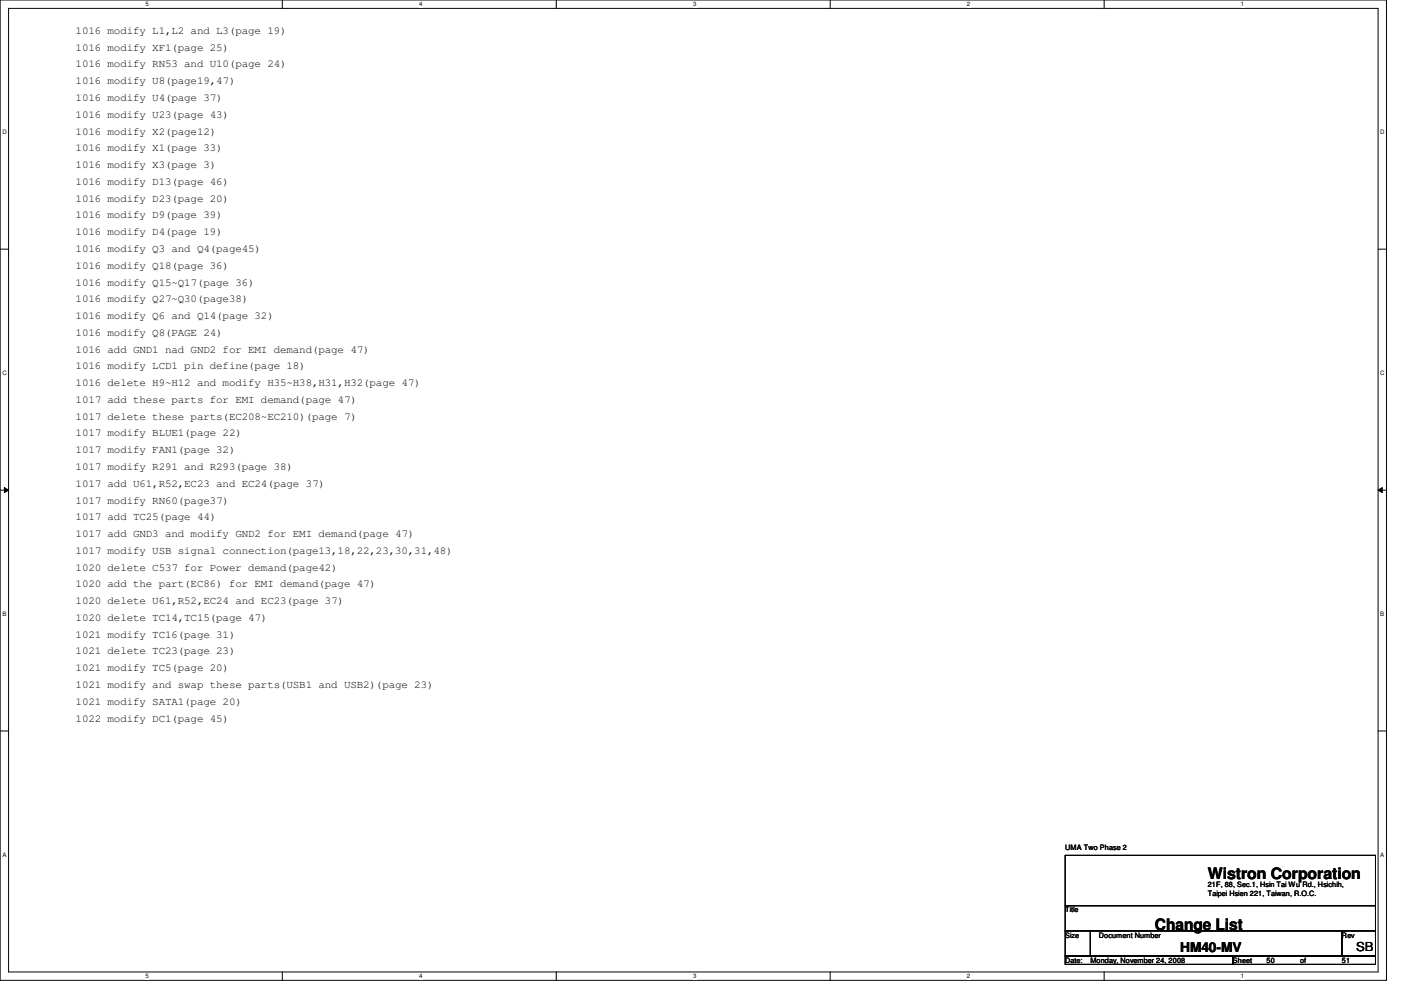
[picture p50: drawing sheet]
<svg xmlns="http://www.w3.org/2000/svg" width="297mm" height="210mm" viewBox="0 0 297 210" stroke-linecap="round" stroke-linejoin="round" font-family="sans-serif">
<defs><g id="words">
<g font-size="3.3">
<text x="256.1" y="186.3">Wistron Corporation</text>
<text x="244.9" y="197.1">Change List</text>
</g>
<text font-size="2.8" x="250.2" y="201.9">HM40-MV</text>
<text font-size="2.6" x="287.5" y="201.7">SB</text>
<g font-size="2.3">
<text x="16" y="7.2">1016 modify L1,L2 and L3(page 19)</text>
<text x="16" y="10.8">1016 modify XF1(page 25)</text>
<text x="16" y="14.3">1016 modify RN53 and U10(page 24)</text>
<text x="16" y="17.9">1016 modify U8(page19,47)</text>
<text x="16" y="21.4">1016 modify U4(page 37)</text>
<text x="16" y="25">1016 modify U23(page 43)</text>
<text x="16" y="28.5">1016 modify X2(page12)</text>
<text x="16" y="32.1">1016 modify X1(page 33)</text>
<text x="16" y="35.6">1016 modify X3(page 3)</text>
<text x="16" y="39.2">1016 modify D13(page 46)</text>
<text x="16" y="42.8">1016 modify D23(page 20)</text>
<text x="16" y="46.3">1016 modify D9(page 39)</text>
<text x="16" y="49.9">1016 modify D4(page 19)</text>
<text x="16" y="53.4">1016 modify Q3 and Q4(page45)</text>
<text x="16" y="57">1016 modify Q18(page 36)</text>
<text x="16" y="60.5">1016 modify Q15~Q17(page 36)</text>
<text x="16" y="64.1">1016 modify Q27~Q30(page38)</text>
<text x="16" y="67.6">1016 modify Q6 and Q14(page 32)</text>
<text x="16" y="71.2">1016 modify Q8(PAGE 24)</text>
<text x="16" y="74.8">1016 add GND1 nad GND2 for EMI demand(page 47)</text>
<text x="16" y="78.3">1016 modify LCD1 pin define(page 18)</text>
<text x="16" y="81.9">1016 delete H9~H12 and modify H35~H38,H31,H32(page 47)</text>
<text x="16" y="85.4">1017 add these parts for EMI demand(page 47)</text>
<text x="16" y="89">1017 delete these parts(EC208~EC210)(page 7)</text>
<text x="16" y="92.5">1017 modify BLUE1(page 22)</text>
<text x="16" y="96.1">1017 modify FAN1(page 32)</text>
<text x="16" y="99.7">1017 modify R291 and R293(page 38)</text>
<text x="16" y="103.2">1017 add U61,R52,EC23 and EC24(page 37)</text>
<text x="16" y="106.8">1017 modify RN60(page37)</text>
<text x="16" y="110.3">1017 add TC25(page 44)</text>
<text x="16" y="113.9">1017 add GND3 and modify GND2 for EMI demand(page 47)</text>
<text x="16" y="117.4">1017 modify USB signal connection(page13,18,22,23,30,31,48)</text>
<text x="16" y="121">1020 delete C537 for Power demand(page42)</text>
<text x="16" y="124.5">1020 add the part(EC86) for EMI demand(page 47)</text>
<text x="16" y="128.1">1020 delete U61,R52,EC24 and EC23(page 37)</text>
<text x="16" y="131.7">1020 delete TC14,TC15(page 47)</text>
<text x="16" y="135.2">1021 modify TC16(page 31)</text>
<text x="16" y="138.8">1021 delete TC23(page 23)</text>
<text x="16" y="142.3">1021 modify TC5(page 20)</text>
<text x="16" y="145.9">1021 modify and swap these parts(USB1 and USB2)(page 23)</text>
<text x="16" y="149.4">1021 modify SATA1(page 20)</text>
<text x="16" y="153">1022 modify DC1(page 45)</text>
</g>
<g font-size="1.6">
<text x="225.8" y="180.1">UMA Two Phase 2</text>
<text x="256.1" y="188.1">21F, 88, Sec.1, Hsin Tai Wu Rd., Hsichih,</text>
<text x="256.1" y="189.9">Taipei Hsien 221, Taiwan, R.O.C.</text>
<text x="225.8" y="193.5">Title</text>
<text x="225.8" y="198.8">Size</text>
<text x="233" y="198.8">Document Number</text>
<text x="284.5" y="198.8">Rev</text>
<text x="225.8" y="204.1">Date:</text>
<text x="231.2" y="204.1">Monday, November 24, 2008</text>
<text x="261.4" y="204.1">Sheet</text>
<text x="268.5" y="204.1">50</text>
<text x="275.6" y="204.1">of</text>
<text x="284.5" y="204.1">51</text>
</g>
<g font-size="1.3">
<text x="30.8" y="1.3">5</text>
<text x="88.9" y="1.3">4</text>
<text x="146.9" y="1.3">3</text>
<text x="205" y="1.3">2</text>
<text x="263.1" y="1.3">1</text>
<text x=".5" y="28.4">D</text>
<text x="292.6" y="28.4">D</text>
<text x=".5" y="79.5">C</text>
<text x="292.6" y="79.5">C</text>
<text x=".5" y="130.6">B</text>
<text x="292.6" y="130.6">B</text>
<text x=".5" y="181.7">A</text>
<text x="292.6" y="181.7">A</text>
<text x="30.8" y="207.4">5</text>
<text x="88.9" y="207.4">4</text>
<text x="146.9" y="207.4">3</text>
<text x="205" y="207.4">2</text>
<text x="263.1" y="207.4">1</text>
</g>
</g></defs>
<path d="M0 0h294v207.9h-294zM1.8 1.8h290.4v204.3h-290.4z" fill="none" stroke="#000" stroke-width=".21"/>
<g fill="#fff">
<path d="M30.8 .2h.7v1.4h-.7z"/>
<path d="M30.8 206.2h.7v1.4h-.7z"/>
</g>
<path d="M59.9 0v1.8M59.9 206.1v1.8" fill="none" stroke="#000" stroke-width=".21"/>
<g fill="#fff">
<path d="M88.9 .2h.6v1.4h-.6z"/>
<path d="M88.9 206.2h.6v1.4h-.6z"/>
</g>
<path d="M117.9 0v1.8M117.9 206.1v1.8" fill="none" stroke="#000" stroke-width=".21"/>
<g fill="#fff">
<path d="M146.9 .2h.7v1.4h-.7z"/>
<path d="M146.9 206.2h.7v1.4h-.7z"/>
</g>
<path d="M176 0v1.8M176 206.1v1.8" fill="none" stroke="#000" stroke-width=".21"/>
<g fill="#fff">
<path d="M205 .2h.7v1.4h-.7z"/>
<path d="M205 206.2h.7v1.4h-.7z"/>
</g>
<path d="M234.1 0v1.8M234.1 206.1v1.8" fill="none" stroke="#000" stroke-width=".21"/>
<g fill="#fff">
<path d="M263.1 .2h.7v1.4h-.7z"/>
<path d="M263.1 206.2h.7v1.4h-.7z"/>
<path d="M.5 27.3h.9v1.4h-.9z"/>
<path d="M292.6 27.3h.9v1.4h-.9z"/>
<path d="M.5 78.4h.9v1.4h-.9z"/>
<path d="M292.6 78.4h.9v1.4h-.9z"/>
</g>
<path d="M0 52.8h1.8M292.2 52.8h1.8" fill="none" stroke="#000" stroke-width=".21"/>
<g fill="#fff">
<path d="M.5 129.5h.8v1.4h-.8z"/>
<path d="M292.6 129.5h.9v1.4h-.9z"/>
</g>
<path d="M0 103.9h1.8M.9 103.4l.9 .5-.9 .5zM292.2 103.9l.9-.5v1zM292.2 103.9h1.8" fill="none" stroke="#000" stroke-width=".21"/>
<path d="M.9 103.4l.9 .5-.9 .5zM292.2 103.9l.9-.5v1z" fill="#000"/>
<g fill="#fff">
<path d="M.5 180.5h.8v1.4h-.8z"/>
<path d="M292.6 180.5h.9v1.4h-.9z"/>
</g>
<path d="M0 155h1.8M292.2 155h1.8M225.8 181.4h65.8v10.6h-65.8zM225.8 192h65.8v5.4h-65.8zM225.8 197.4h5.4v5.3h-5.4zM231.2 197.4h53.3v5.3h-53.3zM284.5 197.4h7.1v5.3h-7.1zM225.8 202.7h35.6v1.8h-35.6zM261.4 202.7h30.2v1.8h-30.2z" fill="none" stroke="#000" stroke-width=".21"/>
<use href="#words"/>
</svg>
